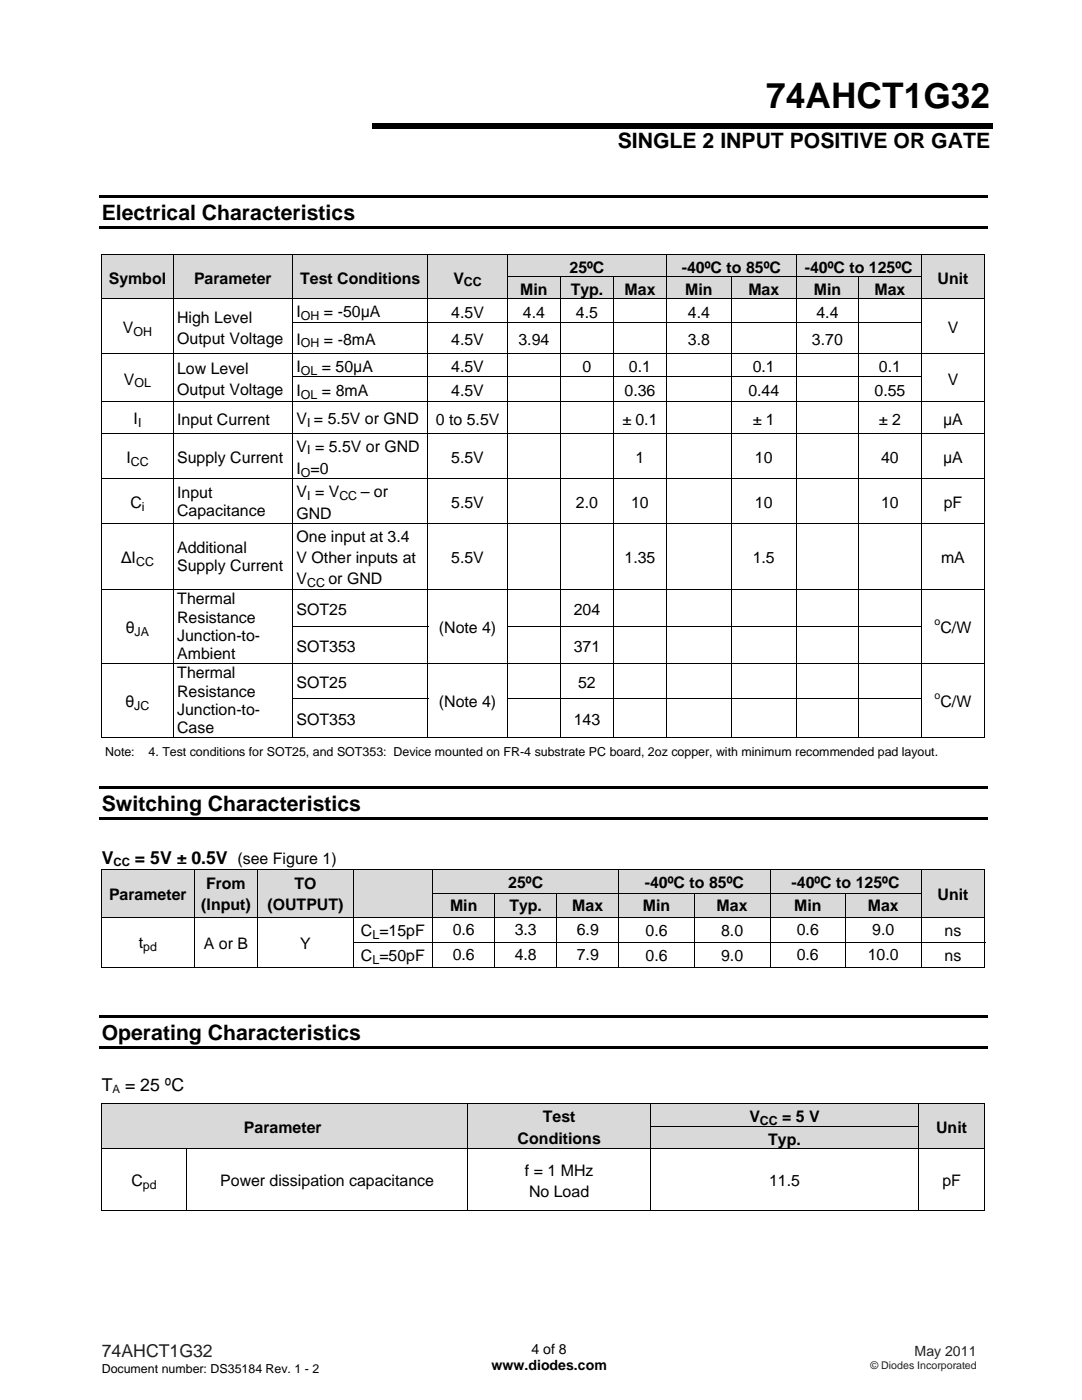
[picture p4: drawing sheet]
<svg xmlns="http://www.w3.org/2000/svg" width="216mm" height="279mm" viewBox="0 0 216 279" stroke-linecap="round" stroke-linejoin="round" font-family="sans-serif">
<defs><g id="words">
<text font-size="7" x="152.9" y="21.6">74AHCT1G32</text>
<g font-size="4.2">
<text x="123.3" y="29.5">SINGLE 2 INPUT POSITIVE OR GATE</text>
<text x="20.3" y="43.8">Electrical Characteristics</text>
<text x="20.3" y="161.8">Switching Characteristics</text>
<text x="20.3" y="207.5">Operating Characteristics</text>
</g>
<g font-size="3.5">
<text x="20.3" y="172.3">V</text>
<text x="26.9" y="172.3">= 5V ± 0.5V (see Figure 1)</text>
<text x="20.3" y="217.7">T</text>
<text x="25" y="217.7">= 25 ºC</text>
</g>
<text font-size="3.5" fill="#231f20" x="20.3" y="270.9">74AHCT1G32</text>
<g font-size="3.2">
<text x="21.7" y="56.6">Symbol</text>
<text x="38.7" y="56.6">Parameter</text>
<text x="59.9" y="56.6">Test Conditions</text>
<text x="90.5" y="56.6">V</text>
<text x="103.8" y="58.8">Min</text>
<text x="113.6" y="54.4">25ºC</text>
<text x="113.9" y="58.8">Typ.</text>
<text x="124.6" y="58.8">Max</text>
<text x="136.1" y="54.4">-40ºC to 85ºC</text>
<text x="136.7" y="58.8">Min</text>
<text x="149.3" y="58.8">Max</text>
<text x="160.6" y="54.4">-40ºC to 125ºC</text>
<text x="162.4" y="58.8">Min</text>
<text x="174.5" y="58.8">Max</text>
<text x="187.1" y="56.6">Unit</text>
<text x="35.3" y="64.4">High Level</text>
<text x="59.2" y="63.3">I</text>
<text x="64.6" y="63.3">= -50μA</text>
<text x="90" y="63.4">4.5V</text>
<text x="104.3" y="63.4">4.4</text>
<text x="114.9" y="63.4">4.5</text>
<text x="137.3" y="63.4">4.4</text>
<text x="162.9" y="63.4">4.4</text>
<text x="24.5" y="66.5">V</text>
<text x="35.3" y="68.6">Output Voltage</text>
<text x="59.2" y="68.8">I</text>
<text x="64.6" y="68.8">= -8mA</text>
<text x="90" y="68.8">4.5V</text>
<text x="103.5" y="68.8">3.94</text>
<text x="137.3" y="68.8">3.8</text>
<text x="162" y="68.8">3.70</text>
<text x="189.1" y="66.5">V</text>
<text x="24.7" y="76.8">V</text>
<text x="35.3" y="74.7">Low Level</text>
<text x="59.2" y="74.2">I</text>
<text x="64.2" y="74.2">= 50μA</text>
<text x="90" y="74.3">4.5V</text>
<text x="116.2" y="74.3">0</text>
<text x="125.5" y="74.3">0.1</text>
<text x="150.2" y="74.3">0.1</text>
<text x="175.4" y="74.3">0.1</text>
<text x="189.1" y="76.8">V</text>
<text x="35.3" y="78.9">Output Voltage</text>
<text x="59.2" y="79.1">I</text>
<text x="64.2" y="79.1">= 8mA</text>
<text x="90" y="79.1">4.5V</text>
<text x="124.6" y="79.1">0.36</text>
<text x="149.3" y="79.1">0.44</text>
<text x="174.5" y="79.1">0.55</text>
<text x="26.6" y="84.7">I</text>
<text x="35.3" y="84.8">Input Current</text>
<text x="59.2" y="84.7">V = 5.5V or GND</text>
<text x="87" y="84.8">0 to 5.5V</text>
<text x="124.2" y="84.8">± 0.1</text>
<text x="150.2" y="84.8">± 1</text>
<text x="175.4" y="84.8">± 2</text>
<text x="188.2" y="84.8">μA</text>
<text x="25.2" y="92.4">I</text>
<text x="35.3" y="92.5">Supply Current</text>
<text x="59.2" y="90.2">V = 5.5V or GND</text>
<text x="59.2" y="94.6">I =0</text>
<text x="90" y="92.5">5.5V</text>
<text x="126.8" y="92.5">1</text>
<text x="150.6" y="92.5">10</text>
<text x="175.8" y="92.5">40</text>
<text x="188.2" y="92.5">μA</text>
<text x="26" y="101.4">C</text>
<text x="35.3" y="99.3">Input</text>
<text x="59.2" y="99.3">V = V</text>
<text x="72" y="99.3">– or</text>
<text x="90" y="101.4">5.5V</text>
<text x="114.9" y="101.4">2.0</text>
<text x="125.9" y="101.4">10</text>
<text x="150.6" y="101.4">10</text>
<text x="175.8" y="101.4">10</text>
<text x="188.3" y="101.4">pF</text>
<text x="35.3" y="103">Capacitance</text>
<text x="59.2" y="103.7">GND</text>
<text x="24.2" y="112.4">ΔI</text>
<text x="35.3" y="110.3">Additional</text>
<text x="35.3" y="113.9">Supply Current</text>
<text x="59.2" y="108.1">One input at 3.4</text>
<text x="59.2" y="112.3">V Other inputs at</text>
<text x="90" y="112.4">5.5V</text>
<text x="124.6" y="112.4">1.35</text>
<text x="150.2" y="112.4">1.5</text>
<text x="187.8" y="112.4">mA</text>
<text x="59.2" y="116.6">V</text>
<text x="65.5" y="116.6">or GND</text>
<text x="35.3" y="120.6">Thermal</text>
<text x="35.3" y="124.2">Resistance</text>
<text x="59.2" y="122.7">SOT25</text>
<text x="114.5" y="122.7">204</text>
<text x="25.1" y="126.3">θ</text>
<text x="35.3" y="127.9">Junction-to-</text>
<text x="35.3" y="131.5">Ambient</text>
<text x="59.2" y="130.1">SOT353</text>
<text x="87.6" y="126.4">(Note 4)</text>
<text x="114.5" y="130.1">371</text>
<text x="187.7" y="126.4">C/W</text>
<text x="35.3" y="135.4">Thermal</text>
<text x="59.2" y="137.3">SOT25</text>
<text x="115.4" y="137.3">52</text>
<text x="25" y="141.1">θ</text>
<text x="35.3" y="139">Resistance</text>
<text x="35.3" y="142.7">Junction-to-</text>
<text x="87.6" y="141.1">(Note 4)</text>
<text x="187.7" y="141.1">C/W</text>
<text x="35.3" y="146.3">Case</text>
<text x="59.2" y="144.7">SOT353</text>
<text x="114.5" y="144.7">143</text>
<text x="21.8" y="179.5">Parameter</text>
<text x="41.1" y="177.4">From</text>
<text x="58.8" y="177.4">TO</text>
<text x="101.4" y="177.1">25ºC</text>
<text x="128.7" y="177.1">-40ºC to 85ºC</text>
<text x="157.9" y="177.1">-40ºC to 125ºC</text>
<text x="187.1" y="179.5">Unit</text>
<text x="40.2" y="181.6">(Input)</text>
<text x="53.4" y="181.6">(OUTPUT)</text>
<text x="89.8" y="181.9">Min</text>
<text x="101.6" y="181.9">Typ.</text>
<text x="114.2" y="181.9">Max</text>
<text x="128.3" y="181.9">Min</text>
<text x="143" y="181.9">Max</text>
<text x="158.5" y="181.9">Min</text>
<text x="173.2" y="181.9">Max</text>
<text x="27.7" y="189.3">t</text>
<text x="40.7" y="189.3">A or B</text>
<text x="59.9" y="189.3">Y</text>
<text x="72" y="186.8">C =15pF</text>
<text x="72" y="191.8">C =50pF</text>
<text x="90.3" y="186.7">0.6</text>
<text x="90.3" y="191.7">0.6</text>
<text x="102.7" y="186.7">3.3</text>
<text x="102.7" y="191.7">4.8</text>
<text x="115.1" y="186.7">6.9</text>
<text x="115.1" y="191.7">7.9</text>
<text x="128.8" y="186.8">0.6</text>
<text x="128.8" y="191.8">0.6</text>
<text x="143.9" y="186.8">8.0</text>
<text x="143.9" y="191.8">9.0</text>
<text x="159" y="186.7">0.6</text>
<text x="159" y="191.7">0.6</text>
<text x="173.2" y="191.7">10.0</text>
<text x="174.1" y="186.7">9.0</text>
<text x="188.5" y="186.8">ns</text>
<text x="188.5" y="191.8">ns</text>
<text x="48.7" y="226.1">Parameter</text>
<text x="108.3" y="224">Test</text>
<text x="149.5" y="223.9">V</text>
<text x="156.1" y="223.9">= 5 V</text>
<text x="186.8" y="226.1">Unit</text>
<text x="103.3" y="228.2">Conditions</text>
<text x="153.3" y="228.4">Typ.</text>
<text x="26.2" y="236.7">C</text>
<text x="43.9" y="236.8">Power dissipation capacitance</text>
<text x="104.7" y="234.7">f = 1 MHz</text>
<text x="105.6" y="238.9">No Load</text>
<text x="153.5" y="236.8">11.5</text>
<text x="188" y="236.8">pF</text>
</g>
<g font-size="2.8">
<text x="98.1" y="273.5">www.diodes.com</text>
<text x="106" y="270.2">4 of 8</text>
</g>
<text font-size="2.8" fill="#231f20" x="182.5" y="270.6">May 2011</text>
<g font-size="2.5">
<text x="92.6" y="57.2">CC</text>
<text x="60" y="63.9">OH</text>
<text x="26.6" y="67">OH</text>
<text x="60" y="69.3">OH</text>
<text x="26.8" y="77.3">OL</text>
<text x="60" y="74.8">OL</text>
<text x="60" y="79.6">OL</text>
<text x="27.5" y="85.2">I</text>
<text x="61.3" y="85.2">I</text>
<text x="26.1" y="92.9">CC</text>
<text x="60" y="95.2">O</text>
<text x="61.3" y="90.7">I</text>
<text x="28.3" y="101.9">i</text>
<text x="61.3" y="99.8">I</text>
<text x="67.7" y="99.8">CC</text>
<text x="27.2" y="112.9">CC</text>
<text x="61.3" y="117.1">CC</text>
<text x="26.9" y="126.9">JA</text>
<text x="26.8" y="141.6">JC</text>
<text x="21" y="150.9">Note:</text>
<text x="29.6" y="150.9">4. Test conditions for SOT25, and SOT353: Device mounted on FR-4 substrate PC board, 2oz copper, with minimum recommended pad layout.</text>
<text x="28.6" y="189.8">pd</text>
<text x="74.3" y="187.3">L</text>
<text x="74.3" y="192.3">L</text>
<text x="151.6" y="224.4">CC</text>
<text x="28.5" y="237.3">pd</text>
<text x="20.3" y="274">Document number: DS35184 Rev. 1 - 2</text>
</g>
<g font-size="2.3">
<text x="22.6" y="172.9">CC</text>
<text x="22.5" y="218.2">A</text>
</g>
<g font-size="2.1">
<text x="186.5" y="124.8">o</text>
<text x="186.5" y="139.6">o</text>
</g>
<text font-size="2.1" fill="#231f20" x="173.7" y="273.2">© Diodes Incorporated</text>
</g></defs>
<path d="M19.8 39h177.2v.5h-177.2zM74.3 24.5h123.8v1.1h-123.8zM19.8 45.1h177.2v.5h-177.2z" fill="#000"/>
<g fill="#d9d9d9">
<path d="M20.4 50.9h14.1v8.6h-14.1z"/>
<path d="M21.1 53.1h12.7v4.2h-12.7z"/>
<path d="M34.7 50.9h23.6v8.6h-23.6z"/>
<path d="M35.3 53.1h22.3v4.2h-22.3z"/>
<path d="M58.5 50.9h26.8v8.6h-26.8z"/>
<path d="M59.2 53.1h25.4v4.2h-25.4z"/>
<path d="M85.5 50.9h15.7v8.6h-15.7z"/>
<path d="M86.1 53h14.4v4.5h-14.4z"/>
<path d="M101.3 50.9h31.6v4.2h-31.6z"/>
<path d="M102 50.9h30.2v4.2h-30.2z"/>
<path d="M133.1 50.9h25.7v4.2h-25.7z"/>
<path d="M133.8 50.9h24.3v4.2h-24.3z"/>
<path d="M159 50.9h24.7v4.2h-24.7z"/>
<path d="M159.7 50.9h23.3v4.2h-23.3z"/>
<path d="M183.9 50.9h12.5v8.6h-12.5z"/>
<path d="M184.6 53.1h11.1v4.2h-11.1z"/>
</g>
<path d="M20.2 50.7h.2v.2h-.2zM196.4 50.7h.2v.2h-.2z" fill="#000"/>
<path d="M20.2 50.8h176.4M20.3 50.9v4.2M34.6 50.9v4.2M58.4 50.9v4.2M85.4 50.9v4.2M101.3 50.9v4.2M133 50.9v4.2M158.9 50.9v4.2M183.8 50.9v4.2M196.5 50.9v4.2" fill="none" stroke="#000" stroke-width=".2"/>
<g fill="#d9d9d9">
<path d="M101.3 55.3h10.5v4.2h-10.5z"/>
<path d="M102 55.3h9.1v4.2h-9.1z"/>
<path d="M111.9 55.3h10.4v4.2h-10.4z"/>
<path d="M112.6 55.3h9.1v4.2h-9.1z"/>
<path d="M122.5 55.3h10.4v4.2h-10.4z"/>
<path d="M123.2 55.3h9v4.2h-9z"/>
<path d="M133.1 55.3h12.8v4.2h-12.8z"/>
<path d="M133.8 55.3h11.4v4.2h-11.4z"/>
<path d="M146 55.3h12.8v4.2h-12.8z"/>
<path d="M146.7 55.3h11.4v4.2h-11.4z"/>
<path d="M159 55.3h12.3v4.2h-12.3z"/>
<path d="M159.7 55.3h10.9v4.2h-10.9z"/>
<path d="M171.4 55.3h12.3v4.2h-12.3z"/>
<path d="M172.1 55.3h10.9v4.2h-10.9z"/>
</g>
<g fill="#000">
<path d="M20.2 55.1h.2v.2h-.2zM34.5 55.1h.2v.2h-.2zM58.3 55.1h.2v.2h-.2zM85.3 55.1h.2v.2h-.2zM196.4 55.1h.2v.2h-.2zM20.2 64.2h.2v.1h-.2zM20.2 75.1h.2v.2h-.2zM34.5 64.2h.2v.1h-.2zM34.5 75.1h.2v.2h-.2zM196.4 64.2h.2v.1h-.2zM196.4 75.1h.2v.2h-.2zM20.2 124.9h.2v.1h-.2z"/>
<path d="M20.2 139.3h.2v.2h-.2zM34.5 124.9h.2v.1h-.2zM34.5 139.3h.2v.2h-.2zM196.4 124.9h.2v.1h-.2zM196.4 139.3h.2v.2h-.2zM19.8 157h177.2v.5h-177.2zM196.4 147h.2v.2h-.2zM19.8 163.1h177.2v.5h-177.2z"/>
</g>
<g fill="none" stroke="#000" stroke-width=".2">
<path d="M20.2 59.6h176.4M20.3 55.3v4.2M20.3 59.7v4.5M34.6 55.3v4.2M34.6 59.7v4.5M58.4 55.3v4.2M58.4 59.7v4.5M85.4 55.3v4.2M85.4 59.7v4.5M101.2 55.2h82.7M101.3 55.3v4.2M101.3 59.7v4.5"/>
<path d="M111.8 55.3v4.2M111.8 59.7v4.5M122.4 55.3v4.2M122.4 59.7v4.5M133 55.3v4.2M133 59.7v4.5M145.9 55.3v4.2M145.9 59.7v4.5M158.9 55.3v4.2M158.9 59.7v4.5M171.3 55.3v4.2M171.3 59.7v4.5"/>
<path d="M183.8 55.3v4.2M183.8 59.7v4.5M196.5 55.3v4.2M196.5 59.7v4.5M20.2 70.5h176.4M20.3 64.3v6.2M20.3 70.6v4.5M20.3 75.3v4.8M34.6 64.3v6.2M34.6 70.6v4.5M34.6 75.3v4.8M58.3 64.3h125.6"/>
<path d="M58.3 75.2h125.6M58.4 64.3v6.2M58.4 70.6v4.5M58.4 75.3v4.8M85.4 64.3v6.2M85.4 70.6v4.5M85.4 75.3v4.8M101.3 64.3v6.2M101.3 70.6v4.5M101.3 75.3v4.8M111.8 64.3v6.2M111.8 70.6v4.5"/>
<path d="M111.8 75.3v4.8M122.4 64.3v6.2M122.4 70.6v4.5M122.4 75.3v4.8M133 64.3v6.2M133 70.6v4.5M133 75.3v4.8M145.9 64.3v6.2M145.9 70.6v4.5M145.9 75.3v4.8M158.9 64.3v6.2M158.9 70.6v4.5"/>
<path d="M158.9 75.3v4.8M171.3 64.3v6.2M171.3 70.6v4.5M171.3 75.3v4.8M183.8 64.3v6.2M183.8 70.6v4.5M183.8 75.3v4.8M196.5 64.3v6.2M196.5 70.6v4.5M196.5 75.3v4.8M20.2 80.2h176.4M20.2 86.5h176.4"/>
<path d="M20.2 95.6h176.4M20.3 80.3v6.1M20.3 86.6v8.9M20.3 95.7v8.7M34.6 80.3v6.1M34.6 86.6v8.9M34.6 95.7v8.7M58.4 80.3v6.1M58.4 86.6v8.9M58.4 95.7v8.7M85.4 80.3v6.1M85.4 86.6v8.9"/>
<path d="M85.4 95.7v8.7M101.3 80.3v6.1M101.3 86.6v8.9M101.3 95.7v8.7M111.8 80.3v6.1M111.8 86.6v8.9M111.8 95.7v8.7M122.4 80.3v6.1M122.4 86.6v8.9M122.4 95.7v8.7M133 80.3v6.1M133 86.6v8.9"/>
<path d="M133 95.7v8.7M145.9 80.3v6.1M145.9 86.6v8.9M145.9 95.7v8.7M158.9 80.3v6.1M158.9 86.6v8.9M158.9 95.7v8.7M171.3 80.3v6.1M171.3 86.6v8.9M171.3 95.7v8.7M183.8 80.3v6.1M183.8 86.6v8.9"/>
<path d="M183.8 95.7v8.7M196.5 80.3v6.1M196.5 86.6v8.9M196.5 95.7v8.7M20.2 104.5h176.4M20.2 117.6h176.4M20.3 104.5v13M20.3 117.6v7.3M34.6 104.5v13M34.6 117.6v7.3M58.4 104.5v13M58.4 117.6v7.3"/>
<path d="M85.4 104.5v13M85.4 117.6v7.3M101.3 104.5v13M101.3 117.6v7.3M111.8 104.5v13M111.8 117.6v7.3M122.4 104.5v13M122.4 117.6v7.3M133 104.5v13M133 117.6v7.3M145.9 104.5v13M145.9 117.6v7.3"/>
<path d="M158.9 104.5v13M158.9 117.6v7.3M171.3 104.5v13M171.3 117.6v7.3M183.8 104.5v13M183.8 117.6v7.3M196.5 104.5v13M196.5 117.6v7.3M20.2 132.3h176.4M20.3 125v7.2M20.3 132.4v6.9M20.3 139.5v7.7"/>
<path d="M34.6 125v7.2M34.6 132.4v6.9M34.6 139.5v7.7M58.3 124.9h27.2M58.3 139.4h27.2M58.4 125v7.2M58.4 132.4v6.9M58.4 139.5v7.7M85.4 125v7.2M85.4 132.4v6.9M85.4 139.5v7.7M101.2 124.9h82.7"/>
<path d="M101.2 139.4h82.7M101.3 125v7.2M101.3 132.4v6.9M101.3 139.5v7.7M111.8 125v7.2M111.8 132.4v6.9M111.8 139.5v7.7M122.4 125v7.2M122.4 132.4v6.9M122.4 139.5v7.7M133 125v7.2M133 132.4v6.9"/>
<path d="M133 139.5v7.7M145.9 125v7.2M145.9 132.4v6.9M145.9 139.5v7.7M158.9 125v7.2M158.9 132.4v6.9M158.9 139.5v7.7M171.3 125v7.2M171.3 132.4v6.9M171.3 139.5v7.7M183.8 125v7.2M183.8 132.4v6.9"/>
<path d="M183.8 139.5v7.7M196.5 125v7.2M196.5 132.4v6.9M196.5 139.5v7.7M20.2 147.1h14.3M34.7 147.1h23.6M58.5 147.1h26.8M85.5 147.1h15.7M101.3 147.1h10.5M111.9 147.1h10.4M122.5 147.1h10.4M133.1 147.1h12.8"/>
<path d="M146 147.1h12.8M159 147.1h12.3M171.4 147.1h12.3M183.9 147.1h12.5"/>
</g>
<g fill="#d9d9d9">
<path d="M20.4 173.7h18.3v9.3h-18.3z"/>
<path d="M21.1 176h16.9v4.6h-16.9z"/>
<path d="M38.8 173.7h12.6v9.3h-12.6z"/>
<path d="M39.5 173.9h11.2v4.2h-11.2z"/>
<path d="M39.5 178.1h11.2v4.6h-11.2z"/>
<path d="M51.5 173.7h18.9v9.3h-18.9z"/>
<path d="M52.2 173.9h17.5v4.2h-17.5z"/>
<path d="M52.2 178.1h17.5v4.6h-17.5z"/>
<path d="M70.6 173.7h15.7v9.3h-15.7z"/>
<path d="M71.2 173.7h14.4v4.5h-14.4z"/>
<path d="M86.4 173.7h37v4.5h-37z"/>
<path d="M87.1 173.7h35.6v4.5h-35.6z"/>
<path d="M123.6 173.7h30v4.5h-30z"/>
<path d="M124.2 173.7h28.7v4.5h-28.7z"/>
<path d="M153.7 173.7h30v4.5h-30z"/>
<path d="M154.4 173.7h28.6v4.5h-28.6z"/>
<path d="M183.9 173.7h12.5v9.3h-12.5z"/>
<path d="M184.6 176h11.1v4.6h-11.1z"/>
</g>
<path d="M20.2 173.5h.2v.2h-.2zM196.4 173.5h.2v.2h-.2z" fill="#000"/>
<path d="M20.2 173.6h176.4M20.3 173.7v4.5M38.7 173.7v4.5M51.4 173.7v4.5M70.5 173.7v4.5M86.4 173.7v4.5M123.5 173.7v4.5M153.6 173.7v4.5M183.8 173.7v4.5M196.5 173.7v4.5" fill="none" stroke="#000" stroke-width=".2"/>
<g fill="#d9d9d9">
<path d="M86.4 178.4h12.2v4.6h-12.2z"/>
<path d="M87.1 178.4h10.9v4.6h-10.9z"/>
<path d="M98.8 178.4h12.2v4.6h-12.2z"/>
<path d="M99.5 178.4h10.8v4.6h-10.8z"/>
<path d="M111.2 178.4h12.2v4.6h-12.2z"/>
<path d="M111.9 178.4h10.8v4.6h-10.8z"/>
<path d="M123.6 178.4h14.9v4.6h-14.9z"/>
<path d="M124.2 178.4h13.6v4.6h-13.6z"/>
<path d="M138.7 178.4h14.9v4.6h-14.9z"/>
<path d="M139.3 178.4h13.6v4.6h-13.6z"/>
<path d="M153.7 178.4h15v4.6h-15z"/>
<path d="M154.4 178.4h13.6v4.6h-13.6z"/>
<path d="M168.8 178.4h14.9v4.6h-14.9z"/>
<path d="M169.5 178.4h13.5v4.6h-13.5z"/>
</g>
<path d="M20.2 178.2h.2v.2h-.2zM38.7 178.2h.1v.2h-.1zM51.4 178.2h.1v.2h-.1zM70.4 178.2h.2v.2h-.2zM196.4 178.2h.2v.2h-.2zM20.2 188h.2v.2h-.2zM38.7 188h.1v.2h-.1zM51.4 188h.1v.2h-.1zM196.4 193h.2v.1h-.2zM19.8 202.7h177.2v.5h-177.2zM19.8 208.8h177.2v.5h-177.2z" fill="#000"/>
<g fill="none" stroke="#000" stroke-width=".2">
<path d="M20.3 178.4v4.6M38.7 178.4v4.6M51.4 178.4v4.6M70.5 178.4v4.6M86.3 178.3h97.6M86.4 178.4v4.6M98.7 178.4v4.6M111.1 178.4v4.6M123.5 178.4v4.6M138.6 178.4v4.6M153.6 178.4v4.6M168.7 178.4v4.6"/>
<path d="M183.8 178.4v4.6M196.5 178.4v4.6M20.2 183.1h176.4M20.2 193.1h18.5M20.3 183.2v4.8M20.3 188.2v4.9M38.7 183.2v4.8M38.7 188.2v4.9M38.8 193.1h12.6M51.4 183.2v4.8M51.4 188.2v4.9M51.5 193.1h18.9"/>
<path d="M70.4 188.1h126.2M70.5 183.2v4.8M70.5 188.2v4.9M70.6 193.1h15.7M86.4 183.2v4.8M86.4 188.2v4.9M86.4 193.1h12.2M98.7 183.2v4.8M98.7 188.2v4.9M98.8 193.1h12.2M111.1 183.2v4.8M111.1 188.2v4.9"/>
<path d="M111.2 193.1h12.2M123.5 183.2v4.8M123.5 188.2v4.9M123.6 193.1h14.9M138.6 183.2v4.8M138.6 188.2v4.9M138.7 193.1h14.9M153.6 183.2v4.8M153.6 188.2v4.9M153.7 193.1h15M168.7 183.2v4.8M168.7 188.2v4.9"/>
<path d="M168.8 193.1h14.9M183.8 183.2v4.8M183.8 188.2v4.9M183.9 193.1h12.5M196.5 183.2v4.8M196.5 188.2v4.9"/>
</g>
<g fill="#d9d9d9">
<path d="M20.4 220.3h72.8v8.9h-72.8z"/>
<path d="M21.1 222.6h71.5v4.2h-71.5z"/>
<path d="M93.4 220.3h36.4v8.9h-36.4z"/>
<path d="M94.1 220.5h35v4.2h-35z"/>
<path d="M94.1 224.7h35v4.3h-35z"/>
<path d="M129.9 220.3h53.3v4.4h-53.3z"/>
<path d="M130.6 220.3h51.9v4.4h-51.9z"/>
<path d="M183.4 220.3h13v8.9h-13z"/>
<path d="M184 222.6h11.7v4.2h-11.7z"/>
</g>
<path d="M20.2 220.1h.2v.2h-.2zM196.4 220.1h.2v.2h-.2z" fill="#000"/>
<path d="M20.2 220.2h176.4M20.3 220.3v4.4M93.3 220.3v4.4M129.8 220.3v4.4M183.3 220.3v4.4M196.5 220.3v4.4" fill="none" stroke="#000" stroke-width=".2"/>
<g fill="#d9d9d9">
<path d="M129.9 224.9h53.3v4.3h-53.3z"/>
<path d="M130.6 224.9h51.9v4.3h-51.9z"/>
</g>
<path d="M20.2 224.7h.2v.2h-.2zM93.2 224.7h.2v.2h-.2zM196.4 224.7h.2v.2h-.2zM196.4 241.4h.2v.2h-.2z" fill="#000"/>
<g fill="none" stroke="#000" stroke-width=".2">
<path d="M20.2 229.2h176.4M20.3 224.9v4.3M20.3 229.3v12.3M37.2 229.3v12.3M93.3 224.9v4.3M93.3 229.3v12.3M129.8 224.8h53.6M129.8 224.9v4.3M129.8 229.3v12.3M183.3 224.9v4.3M183.3 229.3v12.3M196.5 224.9v4.3"/>
<path d="M196.5 229.3v12.3M20.2 241.5h16.9M37.3 241.5h55.9M93.4 241.5h36.4M129.9 241.5h53.3M183.4 241.5h13"/>
</g>
<use href="#words"/>
</svg>
